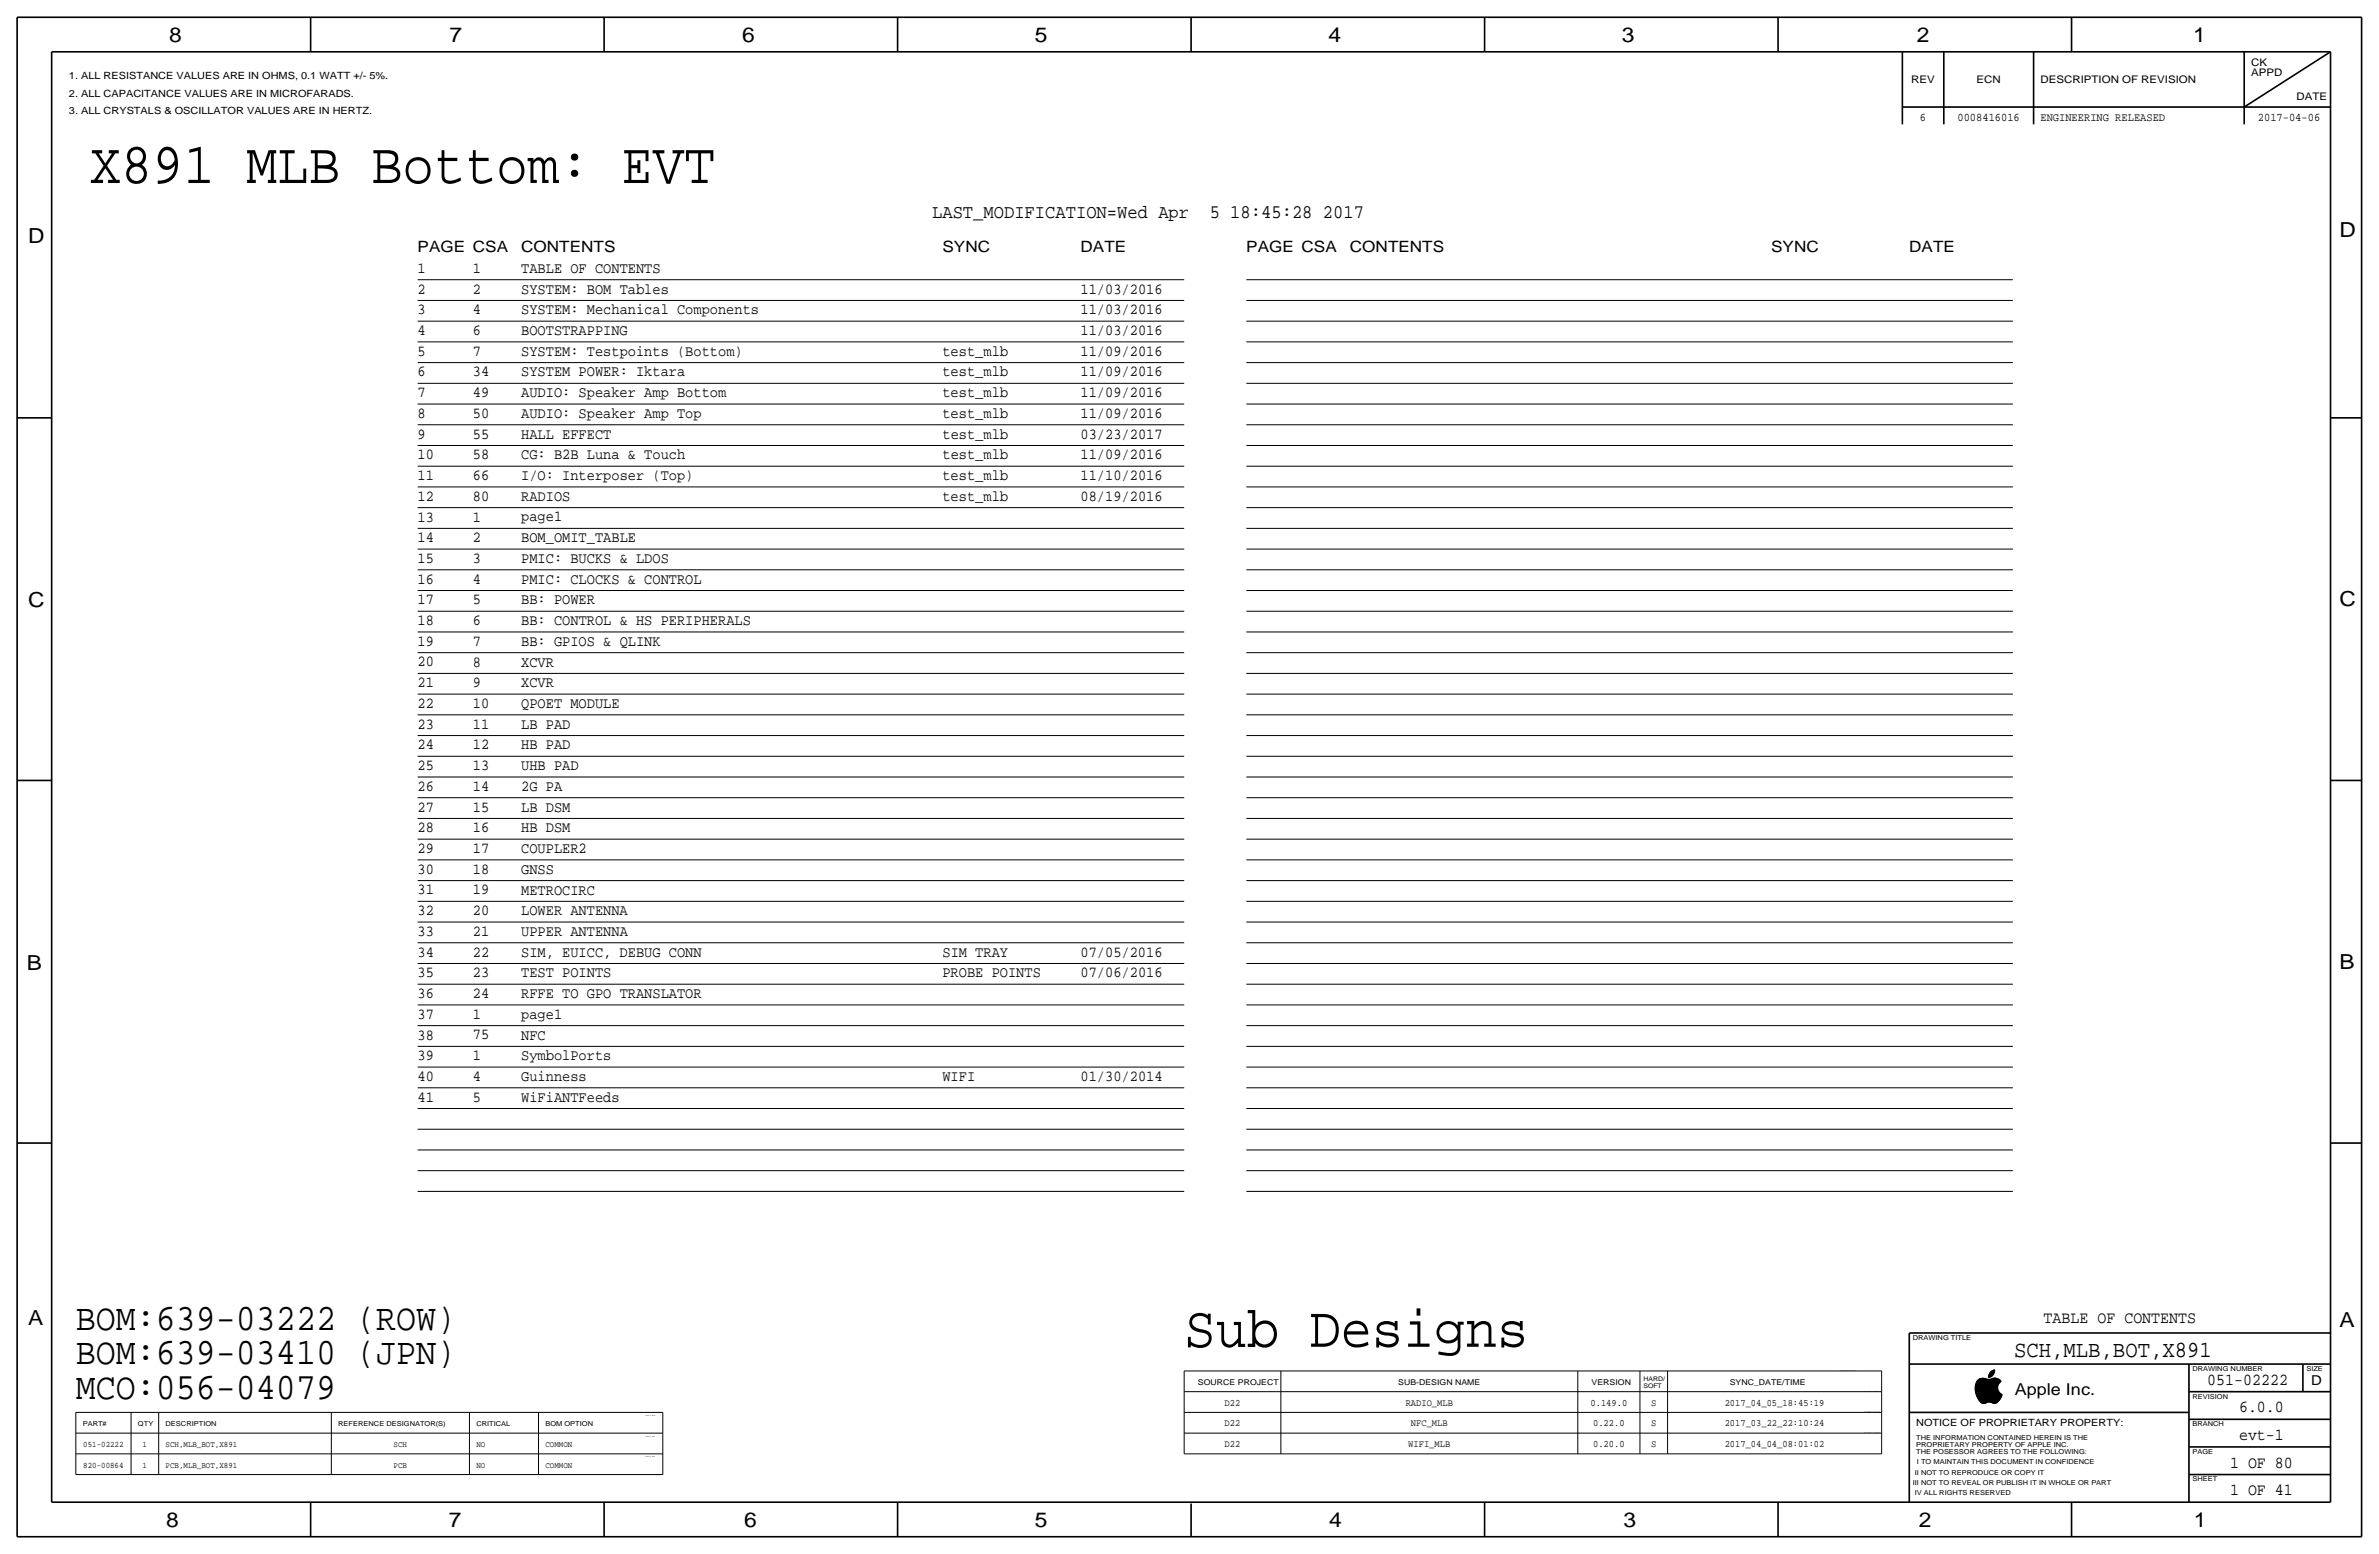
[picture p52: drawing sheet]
<svg xmlns="http://www.w3.org/2000/svg" width="875mm" height="572mm" viewBox="0 0 875 572" stroke-linecap="round" stroke-linejoin="round" font-family="sans-serif">
<defs><g id="words">
<g font-size="21.5">
<text x="33" y="67.3">X891 MLB Bottom: EVT</text>
<text x="435.6" y="495.3">Sub Designs</text>
</g>
<g font-size="13.8">
<text x="27.9" y="489">BOM:639-03222 (ROW)</text>
<text x="27.9" y="501.6">BOM:639-03410 (JPN)</text>
<text x="27.9" y="514.4">MCO:056-04079</text>
</g>
<text font-size="8.5" x="740.8" y="499.1">SCH,MLB,BOT,X891</text>
<g font-size="7.6">
<text x="62.2" y="15.5">8</text>
<text x="165.3" y="15.5">7</text>
<text x="273" y="15.5">6</text>
<text x="380.7" y="15.5">5</text>
<text x="488.6" y="15.5">4</text>
<text x="596.6" y="15.5">3</text>
<text x="705.1" y="15.5">2</text>
<text x="806.7" y="15.5">1</text>
<text x="10.4" y="89.4">D</text>
<text x="860.5" y="87.1">D</text>
<text x="10.4" y="223.3">C</text>
<text x="860.5" y="222.8">C</text>
<text x="9.8" y="356.6">B</text>
<text x="860.5" y="356.4">B</text>
<text x="10.4" y="487.4">A</text>
<text x="860.5" y="488.2">A</text>
<text x="61.2" y="561.6">8</text>
<text x="165" y="561.6">7</text>
<text x="273.7" y="561.6">6</text>
<text x="380.7" y="561.6">5</text>
<text x="488.9" y="561.6">4</text>
<text x="597.1" y="561.6">3</text>
<text x="705.8" y="561.6">2</text>
<text x="806.9" y="561.6">1</text>
</g>
<g font-size="7.1">
<text x="342.8" y="80">LAST_MODIFICATION=Wed Apr</text>
<text x="445" y="80">5 18:45:28 2017</text>
</g>
<g font-size="6.2">
<text x="751.7" y="486.4">TABLE OF CONTENTS</text>
<text x="811.9" y="509.3">051-02222</text>
<text x="823.6" y="519.4">6.0.0</text>
<text x="823.6" y="529.6">evt-1</text>
<text x="820.3" y="539.8">1 OF 80</text>
<text x="820.3" y="549.9">1 OF 41</text>
</g>
<text font-size="6" x="741.1" y="512.9">Apple Inc.</text>
<g font-size="5.7">
<text x="153.6" y="92.7">PAGE CSA</text>
<text x="191.7" y="92.7">CONTENTS</text>
<text x="346.7" y="92.7">SYNC</text>
<text x="397.5" y="92.7">DATE</text>
<text x="458.4" y="92.7">PAGE CSA</text>
<text x="496.5" y="92.7">CONTENTS</text>
<text x="651.5" y="92.7">SYNC</text>
<text x="702.3" y="92.7">DATE</text>
</g>
<g font-size="5.6">
<text x="153.6" y="100.4">1</text>
<text x="173.9" y="100.4">1</text>
<text x="191.7" y="100.3">TABLE OF CONTENTS</text>
<text x="153.6" y="107.9">2</text>
<text x="173.9" y="108">2</text>
<text x="191.7" y="107.9">SYSTEM: BOM Tables</text>
<text x="397.5" y="108">11/03/2016</text>
<text x="153.6" y="115.6">3</text>
<text x="173.9" y="115.6">4</text>
<text x="191.7" y="115.6">SYSTEM: Mechanical Components</text>
<text x="397.4" y="115.6">11/03/2016</text>
<text x="153.6" y="123.2">4</text>
<text x="173.9" y="123.2">6</text>
<text x="191.7" y="123.2">BOOTSTRAPPING</text>
<text x="397.5" y="123.2">11/03/2016</text>
<text x="153.6" y="130.8">5</text>
<text x="173.9" y="130.8">7</text>
<text x="191.7" y="130.8">SYSTEM: Testpoints (Bottom)</text>
<text x="346.6" y="130.8">test_mlb</text>
<text x="397.4" y="130.8">11/09/2016</text>
<text x="153.6" y="138.5">6</text>
<text x="173.9" y="138.4">34</text>
<text x="191.7" y="138.4">SYSTEM POWER: Iktara</text>
<text x="346.6" y="138.4">test_mlb</text>
<text x="397.4" y="138.5">11/09/2016</text>
<text x="153.6" y="146.1">7</text>
<text x="173.9" y="146">49</text>
<text x="191.7" y="146.1">AUDIO: Speaker Amp Bottom</text>
<text x="346.6" y="146">test_mlb</text>
<text x="397.4" y="146.1">11/09/2016</text>
<text x="153.6" y="153.7">8</text>
<text x="173.9" y="153.7">50</text>
<text x="191.7" y="153.7">AUDIO: Speaker Amp Top</text>
<text x="346.6" y="153.7">test_mlb</text>
<text x="397.5" y="153.7">11/09/2016</text>
<text x="153.6" y="161.3">9</text>
<text x="173.9" y="161.3">55</text>
<text x="191.7" y="161.3">HALL EFFECT</text>
<text x="346.7" y="161.3">test_mlb</text>
<text x="397.5" y="161.3">03/23/2017</text>
<text x="153.6" y="168.9">10</text>
<text x="173.9" y="168.9">58</text>
<text x="191.7" y="168.9">CG: B2B Luna &amp; Touch</text>
<text x="346.7" y="168.9">test_mlb</text>
<text x="397.5" y="168.9">11/09/2016</text>
<text x="153.6" y="176.6">11</text>
<text x="173.9" y="176.5">66</text>
<text x="191.7" y="176.5">I/O: Interposer (Top)</text>
<text x="346.6" y="176.5">test_mlb</text>
<text x="397.5" y="176.5">11/10/2016</text>
<text x="153.6" y="184.2">12</text>
<text x="173.9" y="184.2">80</text>
<text x="191.7" y="184.1">RADIOS</text>
<text x="346.6" y="184.2">test_mlb</text>
<text x="397.4" y="184.2">08/19/2016</text>
<text x="153.6" y="191.8">13</text>
<text x="173.9" y="191.8">1</text>
<text x="191.7" y="191.8">page1</text>
<text x="153.6" y="199.4">14</text>
<text x="173.9" y="199.4">2</text>
<text x="191.7" y="199.4">BOM_OMIT_TABLE</text>
<text x="153.6" y="207">15</text>
<text x="173.9" y="207">3</text>
<text x="191.7" y="207">PMIC: BUCKS &amp; LDOS</text>
<text x="153.6" y="214.7">16</text>
<text x="173.9" y="214.6">4</text>
<text x="191.7" y="214.6">PMIC: CLOCKS &amp; CONTROL</text>
<text x="153.6" y="222.3">17</text>
<text x="173.9" y="222.3">5</text>
<text x="191.7" y="222.3">BB: POWER</text>
<text x="153.6" y="229.9">18</text>
<text x="173.9" y="229.9">6</text>
<text x="191.7" y="229.9">BB: CONTROL &amp; HS PERIPHERALS</text>
<text x="153.6" y="237.5">19</text>
<text x="173.9" y="237.5">7</text>
<text x="191.7" y="237.5">BB: GPIOS &amp; QLINK</text>
<text x="153.6" y="245.1">20</text>
<text x="173.9" y="245.1">8</text>
<text x="191.7" y="245.1">XCVR</text>
<text x="153.6" y="252.7">21</text>
<text x="173.9" y="252.7">9</text>
<text x="191.7" y="252.7">XCVR</text>
<text x="153.6" y="260.3">22</text>
<text x="173.9" y="260.4">10</text>
<text x="191.7" y="260.3">QPOET MODULE</text>
<text x="153.6" y="268">23</text>
<text x="173.9" y="268">11</text>
<text x="191.7" y="268">LB PAD</text>
<text x="153.6" y="275.6">24</text>
<text x="173.9" y="275.6">12</text>
<text x="191.7" y="275.6">HB PAD</text>
<text x="153.6" y="283.2">25</text>
<text x="173.9" y="283.2">13</text>
<text x="191.7" y="283.2">UHB PAD</text>
<text x="153.6" y="290.9">26</text>
<text x="173.9" y="290.9">14</text>
<text x="191.7" y="290.9">2G PA</text>
<text x="153.6" y="298.5">27</text>
<text x="173.9" y="298.5">15</text>
<text x="191.7" y="298.5">LB DSM</text>
<text x="153.6" y="306.1">28</text>
<text x="173.9" y="306.1">16</text>
<text x="191.7" y="306.1">HB DSM</text>
<text x="153.6" y="313.7">29</text>
<text x="173.9" y="313.7">17</text>
<text x="191.7" y="313.7">COUPLER2</text>
<text x="153.6" y="321.3">30</text>
<text x="173.9" y="321.3">18</text>
<text x="191.7" y="321.3">GNSS</text>
<text x="153.6" y="328.9">31</text>
<text x="173.9" y="328.9">19</text>
<text x="191.7" y="329">METROCIRC</text>
<text x="153.6" y="336.6">32</text>
<text x="173.9" y="336.6">20</text>
<text x="191.7" y="336.6">LOWER ANTENNA</text>
<text x="153.6" y="344.2">33</text>
<text x="173.9" y="344.2">21</text>
<text x="191.7" y="344.2">UPPER ANTENNA</text>
<text x="153.6" y="351.8">34</text>
<text x="173.9" y="351.8">22</text>
<text x="191.7" y="351.8">SIM, EUICC, DEBUG CONN</text>
<text x="346.7" y="351.8">SIM TRAY</text>
<text x="397.4" y="351.8">07/05/2016</text>
<text x="153.6" y="359.4">35</text>
<text x="173.9" y="359.4">23</text>
<text x="191.7" y="359.4">TEST POINTS</text>
<text x="346.6" y="359.4">PROBE POINTS</text>
<text x="397.5" y="359.4">07/06/2016</text>
<text x="153.6" y="367">36</text>
<text x="173.9" y="367">24</text>
<text x="191.7" y="367">RFFE TO GPO TRANSLATOR</text>
<text x="153.6" y="374.7">37</text>
<text x="173.9" y="374.7">1</text>
<text x="191.7" y="374.7">page1</text>
<text x="153.6" y="382.3">38</text>
<text x="173.9" y="382.3">75</text>
<text x="191.7" y="382.3">NFC</text>
<text x="153.6" y="389.9">39</text>
<text x="173.9" y="389.9">1</text>
<text x="191.7" y="389.9">SymbolPorts</text>
<text x="153.6" y="397.5">40</text>
<text x="173.9" y="397.5">4</text>
<text x="191.7" y="397.5">Guinness</text>
<text x="346.6" y="397.5">WIFI</text>
<text x="397.4" y="397.5">01/30/2014</text>
<text x="153.6" y="405.2">41</text>
<text x="173.9" y="405.1">5</text>
<text x="191.7" y="405.2">WiFiANTFeeds</text>
</g>
<text font-size="5" x="850.1" y="509.3">D</text>
<g font-size="4.3">
<text x="706.2" y="44.5">6</text>
<text x="720" y="44.5">0008416016</text>
<text x="750.5" y="44.5">ENGINEERING RELEASED</text>
<text x="830.5" y="44.5">2017-04-06</text>
</g>
<g font-size="3.8">
<text x="828" y="24.1">CK</text>
<text x="828" y="27.9">APPD</text>
<text x="703" y="30.5">REV</text>
<text x="727" y="30.5">ECN</text>
<text x="750.5" y="30.5">DESCRIPTION OF REVISION</text>
<text x="844.7" y="36.8">DATE</text>
</g>
<g font-size="3.7">
<text x="25.3" y="29.2">1. ALL RESISTANCE VALUES ARE IN OHMS, 0.1 WATT +/- 5%.</text>
<text x="25.3" y="35.6">2. ALL CAPACITANCE VALUES ARE IN MICROFARADS.</text>
<text x="25.3" y="41.9">3. ALL CRYSTALS &amp; OSCILLATOR VALUES ARE IN HERTZ.</text>
<text x="704.8" y="524.5">NOTICE OF PROPRIETARY PROPERTY:</text>
</g>
<g font-size="3.6">
<text x="450.4" y="516.9">D22</text>
<text x="517" y="516.9">RADIO_MLB</text>
<text x="585" y="516.9">0.149.0</text>
<text x="607.3" y="516.9">S</text>
<text x="634.4" y="516.9">2017_04_05_18:45:19</text>
<text x="450.4" y="524.5">D22</text>
<text x="519" y="524.5">NFC_MLB</text>
<text x="586" y="524.5">0.22.0</text>
<text x="607.3" y="524.5">S</text>
<text x="634.4" y="524.5">2017_03_22_22:10:24</text>
<text x="450.4" y="532.1">D22</text>
<text x="518" y="532.1">WIFI_MLB</text>
<text x="586" y="532.1">0.20.0</text>
<text x="607.3" y="532.1">S</text>
<text x="634.4" y="532.1">2017_04_04_08:01:02</text>
</g>
<g font-size="3.1">
<text x="30.6" y="532.1">051-02222</text>
<text x="52.5" y="532.1">1</text>
<text x="60.9" y="532.1">SCH,MLB_BOT,X891</text>
<text x="144.8" y="532.1">SCH</text>
<text x="175.2" y="532.1">NO</text>
<text x="200.6" y="532.1">COMMON</text>
<text x="30.6" y="539.8">820-00864</text>
<text x="52.5" y="539.8">1</text>
<text x="60.9" y="539.8">PCB,MLB_BOT,X891</text>
<text x="144.8" y="539.8">PCB</text>
<text x="175.2" y="539.8">NO</text>
<text x="200.6" y="539.8">COMMON</text>
</g>
<g font-size="2.9">
<text x="440.6" y="509.3">SOURCE PROJECT</text>
<text x="514.3" y="509.3">SUB-DESIGN NAME</text>
<text x="585.4" y="509.3">VERSION</text>
<text x="636.2" y="509.3">SYNC_DATE/TIME</text>
</g>
<g font-size="2.5">
<text x="703.5" y="492.8">DRAWING TITLE</text>
<text x="806.4" y="504.2">DRAWING NUMBER</text>
<text x="848.3" y="504.2">SIZE</text>
<text x="806.4" y="514.4">REVISION</text>
<text x="30.4" y="524.5">PART#</text>
<text x="50.7" y="524.5">QTY</text>
<text x="60.9" y="524.5">DESCRIPTION</text>
<text x="124.4" y="524.5">REFERENCE DESIGNATOR(S)</text>
<text x="175.2" y="524.5">CRITICAL</text>
<text x="200.6" y="524.5">BOM OPTION</text>
<text x="806.4" y="524.5">BRANCH</text>
<text x="704.8" y="532.1">PROPRIETARY PROPERTY OF APPLE INC.</text>
<text x="704.8" y="529.6">THE INFORMATION CONTAINED HEREIN IS THE</text>
<text x="704.8" y="534.7">THE POSESSOR AGREES TO THE FOLLOWING:</text>
<text x="705.1" y="538.5">I TO MAINTAIN THIS DOCUMENT IN CONFIDENCE</text>
<text x="806.4" y="534.7">PAGE</text>
<text x="704.3" y="542.3">II NOT TO REPRODUCE OR COPY IT</text>
<text x="806.4" y="544.8">SHEET</text>
<text x="703.5" y="546.1">III NOT TO REVEAL OR PUBLISH IT IN WHOLE OR PART</text>
<text x="704.3" y="549.9">IV ALL RIGHTS RESERVED</text>
</g>
<g font-size="2.3">
<text x="604.5" y="508">HARD/</text>
<text x="604.5" y="510.5">SOFT</text>
</g>
<g font-size=".4">
<text x="237.4" y="520.7">TABLE_5_HEAD</text>
<text x="237.4" y="528.3">TABLE_5_ITEM</text>
<text x="237.4" y="535.9">TABLE_5_ITEM</text>
</g>
<g font-size=".3">
<text x="676.9" y="504.2">TABLE_HIERARCHY_CONFIG_HEAD</text>
<text x="685.7" y="511.8">TABLE_HIERARCHY_CONFIG_ITEM</text>
<text x="685.7" y="519.4">TABLE_HIERARCHY_CONFIG_ITEM</text>
<text x="685.7" y="527">TABLE_HIERARCHY_CONFIG_ITEM</text>
</g>
</g></defs>
<g fill="none" stroke="#000" stroke-width=".37">
<path d="M153.6 118.1h282zM153.6 110.5h282zM153.6 102.9h282zM458.4 118.1h282zM458.4 110.5h282zM458.4 102.9h282zM153.6 133.4h282zM153.6 125.7h282zM458.4 133.4h282zM458.4 125.7h282zM153.6 156.2h282zM153.6 148.6h282z"/>
<path d="M153.6 141h282zM458.4 156.2h282zM458.4 148.6h282zM458.4 141h282zM153.6 179.1h282zM153.6 171.5h282zM153.6 163.8h282zM458.4 179.1h282zM458.4 171.5h282zM458.4 163.8h282zM153.6 194.3h282zM153.6 186.7h282z"/>
<path d="M458.4 194.3h282zM458.4 186.7h282zM153.6 217.2h282zM153.6 209.6h282zM153.6 201.9h282zM458.4 217.2h282zM458.4 209.6h282zM458.4 201.9h282zM153.6 232.4h282zM153.6 224.8h282zM458.4 232.4h282zM458.4 224.8h282z"/>
<path d="M153.6 255.3h282zM153.6 247.7h282zM153.6 240h282zM458.4 255.3h282zM458.4 247.7h282zM458.4 240h282zM153.6 278.1h282zM153.6 270.5h282zM153.6 262.9h282zM458.4 278.1h282zM458.4 270.5h282zM458.4 262.9h282z"/>
<path d="M153.6 293.4h282zM153.6 285.8h282zM458.4 293.4h282zM458.4 285.8h282zM153.6 316.2h282zM153.6 308.6h282zM153.6 301h282zM458.4 316.2h282zM458.4 308.6h282zM458.4 301h282zM153.6 339.1h282zM153.6 331.5h282z"/>
<path d="M153.6 323.9h282zM458.4 339.1h282zM458.4 331.5h282zM458.4 323.9h282zM153.6 354.3h282zM153.6 346.7h282zM458.4 354.3h282zM458.4 346.7h282zM153.6 377.2h282zM153.6 369.6h282zM153.6 362h282zM458.4 377.2h282z"/>
<path d="M458.4 369.6h282zM458.4 362h282zM153.6 392.4h282zM153.6 384.8h282zM458.4 392.4h282zM458.4 384.8h282zM153.6 415.3h282zM153.6 407.7h282zM153.6 400.1h282zM458.4 415.3h282zM458.4 407.7h282zM458.4 400.1h282z"/>
<path d="M153.6 438.1h282zM153.6 430.5h282zM153.6 422.9h282zM458.4 438.1h282zM458.4 430.5h282zM458.4 422.9h282zM27.9 519.4v7.6zM27.9 519.4h215.9zM48.2 519.4v7.6zM58.4 519.4v7.6zM121.9 519.4v7.6zM172.7 519.4v7.6z"/>
<path d="M198.1 519.4v7.6zM243.8 519.4v7.6zM435.6 511.8h256.5zM435.6 504.2h256.5zM435.6 519.4h256.5zM435.6 504.2v7.6zM435.6 511.8v7.6zM435.6 519.4v7.6zM471.1 504.2v7.6zM471.1 511.8v7.6zM471.1 519.4v7.6zM580.3 504.2v7.6z"/>
<path d="M580.3 511.8v7.6zM580.3 519.4v7.6zM603.2 504.2v7.6zM603.2 511.8v7.6zM603.2 519.4v7.6zM613.4 504.2v7.6zM613.4 511.8v7.6zM613.4 519.4v7.6zM692.1 504.2v7.6zM692.1 511.8v7.6zM692.1 519.4v7.6zM726.5 511.1h8.3z"/>
<path d="M726.5 511h8.3zM726.5 510.1h8.3zM726.5 510.9h8.3zM726.5 510.6h8.3zM726.5 510.8h8.3zM726.5 510.7h8.3zM726.5 511.2h8.4zM726.5 511.3h8.4zM726.5 511.4h8.5zM726.5 510.4h8.2zM726.5 510.5h8.2zM726.5 510.3h8.2z"/>
<path d="M726.5 510.2h8.2zM726.5 511.6h8.5zM726.5 511.7h8.6zM726.5 511.8h8.7zM726.5 509.7h8.3zM726.5 509.9h8.3zM726.5 510h8.3zM726.5 509.8h8.3zM726.5 511.5h8.5zM726.6 512h8.7zM726.6 512.1h8.8zM726.6 511.9h8.6z"/>
<path d="M726.6 509.5h8.3zM726.6 509.6h8.3zM726.6 509.3h8.4zM726.6 509.4h8.3zM726.6 512.2h8.9zM726.6 509.2h8.4zM726.7 512.3h8.9zM726.7 509.1h8.3zM726.7 512.4h9zM726.7 509h8.4zM726.7 512.6h9.3zM726.7 508.9h8.5z"/>
<path d="M726.7 512.5h9.1zM726.8 512.7h9.4zM726.8 512.8h9.6zM726.8 508.8h8.5zM726.8 508.7h8.5zM726.8 508.6h8.6zM726.8 512.9h9.6zM726.9 513.1h9.4zM726.9 513h9.5zM726.9 513.2h9.4zM726.9 508.5h8.6zM727 508.3h8.7z"/>
<path d="M727 513.3h9.3zM727 508.4h8.6zM727 513.4h9.2zM727 508.2h8.8zM727.1 513.5h9.1zM727.1 508.1h8.9zM727.2 513.6h9zM727.2 507.9h8.8zM727.2 513.7h8.9zM727.3 507.8h8.6zM727.3 513.8h8.8zM727.3 514h8.7z"/>
<path d="M727.3 507.7h8.5zM727.3 513.9h8.7zM727.4 514.1h8.5zM727.4 507.6h8.4zM727.5 514.2h8.4zM727.5 507.5h8.2zM727.5 514.4h8.3zM727.6 514.5h8.1zM727.6 507.4h7.9zM727.7 514.6h8zM727.7 514.7h7.9zM727.7 507.3h7.7z"/>
<path d="M727.8 514.8h7.7zM727.9 514.9h7.6zM727.9 507.2h3.1zM727.9 515h7.5zM728 515.1h7.3zM728 507.1h2.6zM728.1 515.2h7.1zM728.2 507.1l1.8-.2a3.7 3.7 0 0 0 3.2-.1 2.44 2.44 0 0 1 2.8 1.3 2.72 2.72 0 0 0 .4 4.8l-.6 1.5-1.1 1.3M728.2 515.3h6.9zM728.2 507a4.7 4.7 0 0 0-1.2 6.3l1.8 2.7 .8 .2 1-.3M728.3 515.4h6.7zM728.3 507h2.1z"/>
<path d="M728.4 515.5h6.5zM728.5 515.6h6.3zM728.6 515.7h2.5zM728.6 506.9h1.4zM728.7 515.8h2.1zM728.8 515.9h1.9zM728.9 516h1.6zM729.2 516.1h1zM731.4 506.4h.8zM731.4 506.5h.6zM731.4 506.6h.4zM731.4 506h1.4z"/>
<path d="M731.4 506.2h1.1zM731.4 506.3h1zM731.4 506.1h1.3zM731.5 505.8h1.5zM731.5 505.9h1.4zM731.5 505.7h1.6zM731.5 505.6h1.7zM731.6 505.5h1.6zM731.6 505.4h1.7zM731.7 505.3h1.6zM731.7 505.2h1.7zM731.8 505.1h1.7z"/>
<path d="M731.8 505h1.7zM731.9 504.9h1.6zM732 504.7h1.6zM732.1 504.6h1.5zM732.1 507.2h3.1zM732.2 504.5h1.4zM732.2 515.7h2.5zM732.3 504.4h1.4zM732.4 507.1h2.6zM732.4 504.3h1.3zM732.5 504.2h1.2zM732.5 515.8h2.1z"/>
<path d="M732.6 507h2.2zM732.7 504.1h1zM732.7 515.9h1.8zM732.8 504h.9zM732.9 506.9h1.6zM732.9 516h1.4zM733 503.9h.7zM733.2 503.8h.5zM733.2 516.1h.8zM733.2 506.8h.9zM733.7 503.7a2.81 2.81 0 0 0-2.3 3 2.71 2.71 0 0 0 2.3-2.9M734.8 515.7a2.7 2.7 0 0 1-3-.1l-1.1 .3"/>
<path d="M27.9 534.7v7.6zM27.9 527v7.7zM27.9 534.7h215.9zM27.9 527h215.9zM48.2 534.7v7.6zM48.2 527v7.7zM58.4 534.7v7.6zM58.4 527v7.7zM121.9 534.7v7.6zM121.9 527v7.7zM172.7 534.7v7.6zM172.7 527v7.7z"/>
<path d="M198.1 534.7v7.6zM198.1 527v7.7zM243.8 534.7v7.6zM243.8 527v7.7zM435.6 527h256.5zM435.6 534.7h256.5zM435.6 527v7.7zM471.1 527v7.7zM580.3 527v7.7zM603.2 527v7.7zM613.4 527v7.7zM692.1 527v7.7z"/>
<path d="M27.9 542.3h215.9z"/>
</g>
<g fill="none" stroke="#000" stroke-width=".6" stroke-linecap="butt">
<path d="M6.3 6.4v558.7zM6.3 6.4h862.3zM19 19.1h838.2zM19 19.1v533.4zM114.2 6.4v12.7zM222.2 6.4v12.7zM330.1 6.4v12.7zM438.1 6.4v12.7zM546 6.4v12.7zM654 6.4v12.7zM699.7 19v26.7zM715 19.1v26.6z"/>
<path d="M748 19v26.7zM761.9 6.4v12.7zM825.4 19v26.7zM857.2 19.1v533.4zM868.6 6.4v558.7zM699.7 39.4h157.5zM825.4 39.4l31.8-20.4zM6.3 153.7h12.7zM857.2 153.7h11.4zM6.3 287h12.7zM857.2 287h11.4zM6.3 420.4h12.7z"/>
<path d="M857.2 420.4h11.4zM702.3 490.2h154.9zM702.3 490.2v62.3zM702.3 501.6h154.9zM702.3 519.4h102.8zM805.1 511.8h52.1zM805.1 501.6v50.8zM847 501.6v10.2zM805.1 532.1h52.1zM805.1 522h52.1zM19 552.5h838.2zM114.2 552.4v12.7z"/>
<path d="M222.2 552.5v12.7zM330.1 552.5v12.7zM438.1 553v12.1zM546 552.5v12.7zM654 552.5v12.7zM761.9 552.5v12.7zM805.1 542.3h52.1zM6.3 565.1h862.3z"/>
</g>
<use href="#words"/>
</svg>
